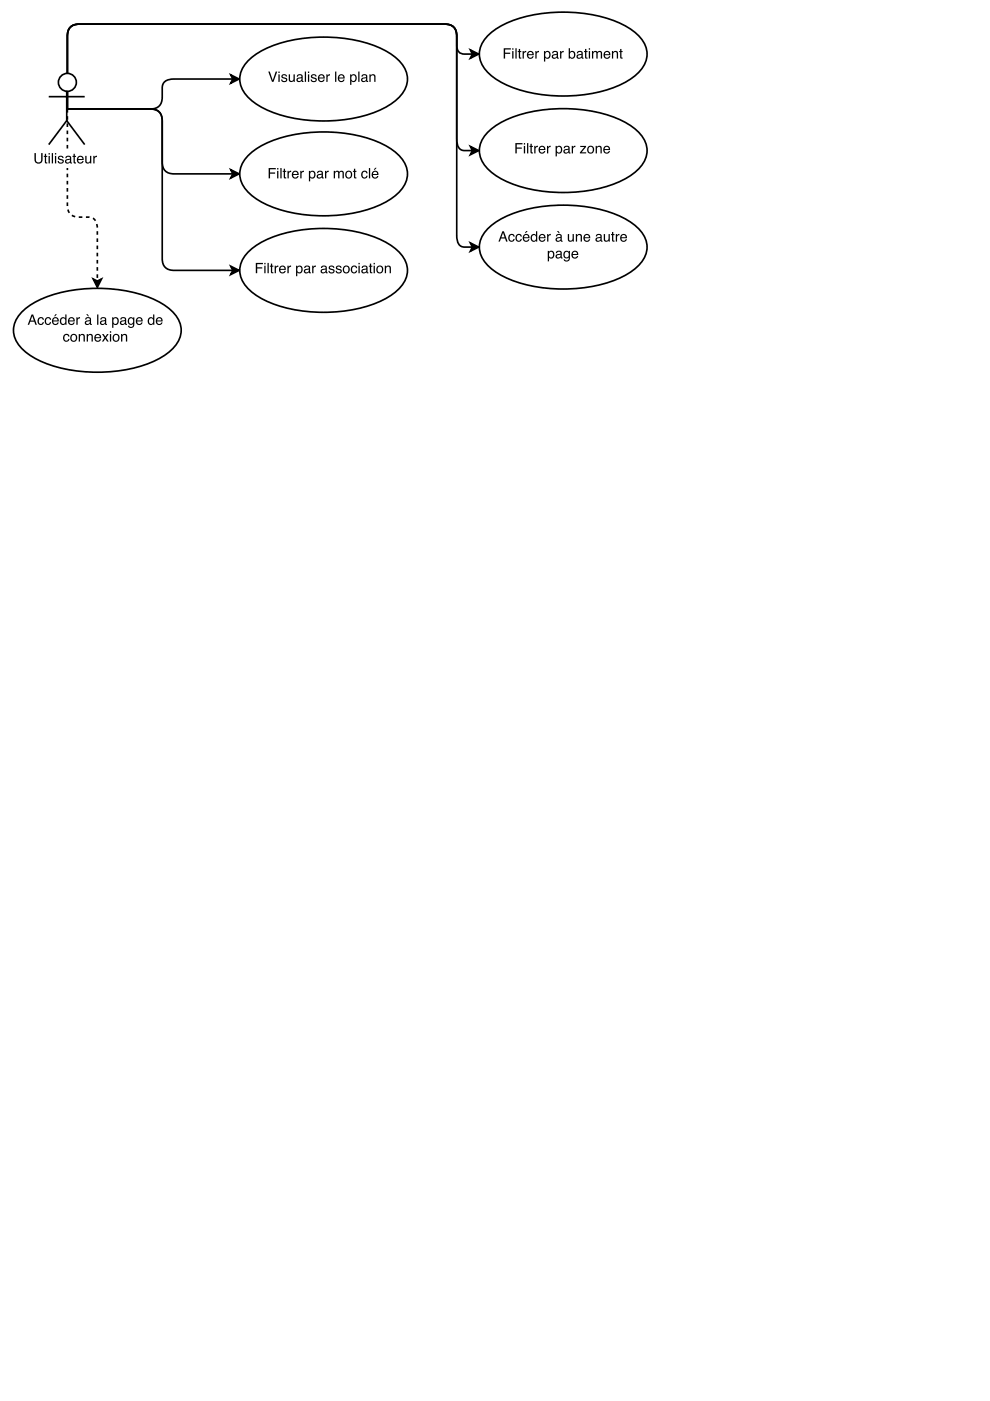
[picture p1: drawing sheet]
<svg xmlns="http://www.w3.org/2000/svg" width="210mm" height="297mm" viewBox="0 0 210 297" stroke-linecap="round" stroke-linejoin="round" font-family="sans-serif">
<g fill="none" stroke="#000" stroke-width=".35">
<path d="M48.9 15.9l1.8 .9-1.8 .8 .5-.8zM49.4 16.8h-12.5a2.06 2.06 0 0 0-2.5 1.9 5.2 5.2 0 0 1-.5 3.6 2.43 2.43 0 0 1-2 .8h-17.6M99.7 10.6l1.8 .9-1.8 .9 .5-.9zM100.2 11.5a3.1 3.1 0 0 1-2.9-.5 4.4 4.4 0 0 1-.5-3.3 2.25 2.25 0 0 0-2.5-2.6h-77.5a2.25 2.25 0 0 0-2.5 2.6v15.4M14.3 23.1h17.6a2.25 2.25 0 0 1 2.5 2.5v8.7a2.25 2.25 0 0 0 2.5 2.6h12.5M14.3 23.1h17.6a2.25 2.25 0 0 1 2.5 2.5v29.2a2.25 2.25 0 0 0 2.5 2.5h12.5M14.3 23.1v-15.4a2.25 2.25 0 0 1 2.5-2.6h77.5a2.25 2.25 0 0 1 2.5 2.6v21.7a2.37 2.37 0 0 0 1.2 2.5h2.2M14.3 23.1v-15.4a2.25 2.25 0 0 1 2.5-2.6h77.5a2.25 2.25 0 0 1 2.5 2.6v42.1a2.37 2.37 0 0 0 1.2 2.5l2.2 .1M48.9 36l1.8 .9-1.8 .9 .5-.9zM99.7 31l1.8 .9-1.8 .9 .5-.9zM19.7 59.1l.9 .5 .9-.5-.9 1.8zM48.9 56.4l1.8 .9-1.8 .9 .5-.9z"/>
<path d="M99.7 51.5l1.8 .9-1.8 .9 .5-.9z"/>
</g>
<path d="M48.9 15.9l1.8 .9-1.8 .8 .5-.8zM99.7 10.6l1.8 .9-1.8 .9 .5-.9zM48.9 36l1.8 .9-1.8 .9 .5-.9zM99.7 31l1.8 .9-1.8 .9 .5-.9zM48.9 56.4l1.8 .9-1.8 .9 .5-.9zM99.7 51.5l1.8 .9-1.8 .9 .5-.9zM19.7 59.1l.9 .5 .9-.5-.9 1.8z" fill="#000"/>
<path d="M14.3 23.1v20.4a2.25 2.25 0 0 0 2.5 2.5 3.6 3.6 0 0 1 3.2 .5 2.86 2.86 0 0 1 .6 2.1v11" fill="none" stroke="#000" stroke-width=".35" stroke-dasharray=".8 .8" stroke-linecap="butt"/>
<circle cx="14.3" cy="17.5" r="1.91" fill="#fff"/>
<g fill="none" stroke="#000" stroke-width=".35">
<path d="M14.1 19.2v6.4M10.3 20.5h7.7M14.1 25.6l-3.8 5.1M14.1 25.6l3.9 5.1"/>
<circle cx="14.3" cy="17.5" r="1.91"/>
</g>
<path d="M7.1 32.1h13.4v3.6h-13.4z" fill="#fff"/>
<path d="M7.3 32.5h.3v1.3a.56 .56 0 0 0 .6 .6 .56 .56 0 0 0 .5-.6v-1.3h.3v1.2a.87 .87 0 0 1-.8 1 .87 .87 0 0 1-.9-1zM9.5 32.6h.3v.4h.2v.3h-.2v1l.2 .1v.2h-.3l-.2-.1v-1.2h-.2v-.3h.2zM10.3 33.1h.3v1.5h-.3zM10.3 32.5h.3v.3h-.3zM11 32.5h.2v2.1h-.2zM11.6 33.1h.3v1.5h-.3zM11.6 32.5h.3v.3h-.3zM12.4 33.1a.64 .64 0 0 1 1.1 .4h-.3a.34 .34 0 0 0-.3-.3 .34 .34 0 0 0-.3 .3v.1a.76 .76 0 0 1 .9 .8 .69 .69 0 0 1-.7 .3 .69 .69 0 0 1-.6-.6h.3a.39 .39 0 0 0 .4 .4 .39 .39 0 0 0 .3-.4 .76 .76 0 0 1-.9-.8zM14.1 34.1a.38 .38 0 0 0 .5 .3 .38 .38 0 0 0 .2-.5zM13.9 33.2a.71 .71 0 0 1 1.2 .3v.9l.2 .1-.2 .2a.45 .45 0 0 0-.7 0 .49 .49 0 0 1-.6-.4 .49 .49 0 0 1 .5-.6l.5-.1a.36 .36 0 0 0-.3-.4 .36 .36 0 0 0-.4 .3h-.2zM15.6 32.6h.3v.4h.2v.3h-.2v1l.2 .1v.2h-.3l-.2-.1v-1.2h-.2v-.3h.2zM16.5 33.3a.73 .73 0 0 1 .9-.2 .73 .73 0 0 1 .4 .8h-1.2a.45 .45 0 0 0 .3 .6 .45 .45 0 0 0 .6-.4h.2a.78 .78 0 0 1-1.1 .5 .78 .78 0 0 1-.2-1.2zM16.7 33.4l-.1 .3h.9l-.3-.4zM18.1 33h.2v1.1a.41 .41 0 0 0 .6 .3 .41 .41 0 0 0 .2-.6v-.8h.3v1.6h-.3v-.2a.55 .55 0 0 1-.6 .3 .55 .55 0 0 1-.4-.6zM19.8 33h.2v.3l.6-.3v.3h-.3l-.2 .3-.1 1h-.2z" fill="#000"/>
<path d="M4.4 66.4a18.7 18.7 0 0 1 10.6-4.8 31.2 31.2 0 0 1 18.8 2.5 8.2 8.2 0 0 1 4.5 5 5.6 5.6 0 0 1-2.3 5.4 22.8 22.8 0 0 1-13.4 4.4 27.6 27.6 0 0 1-16.3-3.6 6.3 6.3 0 0 1-3.3-6.2l.3-1z" fill="#fff"/>
<path d="M4.4 66.4a18.7 18.7 0 0 1 10.6-4.8 31.2 31.2 0 0 1 18.8 2.5 8.2 8.2 0 0 1 4.5 5 5.6 5.6 0 0 1-2.3 5.4 22.8 22.8 0 0 1-13.4 4.4 27.6 27.6 0 0 1-16.3-3.6 6.3 6.3 0 0 1-3.3-6.2l.3-1z" fill="none" stroke="#000" stroke-width=".35"/>
<g fill="#000">
<path d="M6.8 67l-.3 1h.7zM6.7 66.7h.3l.8 2.2h-.3l-.2-.7h-.9l-.2 .7h-.3zM8.2 67.5a.65 .65 0 0 1 .6-.3 .65 .65 0 0 1 .5 .6h-.2a.44 .44 0 0 0-.6-.3 .44 .44 0 0 0-.3 .6 .42 .42 0 0 0 .3 .6 .42 .42 0 0 0 .6-.4h.2a.72 .72 0 0 1-.9 .6 .72 .72 0 0 1-.4-1zM9.7 67.5a.65 .65 0 0 1 .7-.3 .65 .65 0 0 1 .4 .6h-.2a.44 .44 0 0 0-.6-.3 .44 .44 0 0 0-.2 .6 .42 .42 0 0 0 .3 .6 .42 .42 0 0 0 .5-.4h.2a.72 .72 0 0 1-.9 .6 .72 .72 0 0 1-.4-1zM11.2 67.5a.73 .73 0 0 1 .9-.2 .73 .73 0 0 1 .4 .9h-1.2a.45 .45 0 0 0 .3 .5 .45 .45 0 0 0 .6-.3h.2a.78 .78 0 0 1-1.1 .4 .78 .78 0 0 1-.2-1.2zM11.4 67.6l-.1 .3h.9l-.3-.4zM11.7 66.6h.4l-.4 .5h-.2zM13.1 67.6a.55 .55 0 0 0-.1 .8 .55 .55 0 0 0 .7 .1 .55 .55 0 0 0 .1-.7 .55 .55 0 0 0-.7-.2zM13 67.4l.5-.1 .3 .2v-.8h.3v2.2h-.2v-.3a.73 .73 0 0 1-1.1 .1 .73 .73 0 0 1 0-1zM14.6 67.5a.73 .73 0 0 1 .9-.2 .73 .73 0 0 1 .4 .9h-1.2a.45 .45 0 0 0 .3 .5 .45 .45 0 0 0 .6-.3h.2a.78 .78 0 0 1-1.1 .4 .78 .78 0 0 1-.2-1.2zM14.8 67.6l-.1 .3h.9l-.3-.4zM16.2 67.3h.2v.2l.6-.3v.3h-.3l-.2 .3v1.1h-.3zM18.3 68.3a.38 .38 0 0 0 .5 .4 .38 .38 0 0 0 .2-.6zM18.1 67.4a.71 .71 0 0 1 1.2 .3v.9l.2 .1-.2 .2a.45 .45 0 0 0-.7 0 .49 .49 0 0 1-.6-.4 .49 .49 0 0 1 .5-.6l.5-.1a.36 .36 0 0 0-.3-.4 .36 .36 0 0 0-.4 .4h-.2zM18.3 66.6h.3l.3 .5h-.2zM20.6 66.7h.3v2.2h-.3zM21.5 68.3a.38 .38 0 0 0 .5 .4 .38 .38 0 0 0 .2-.6zM21.4 67.4a.71 .71 0 0 1 1.1 .3v.9l.2 .1-.1 .2a.45 .45 0 0 0-.7 0 .49 .49 0 0 1-.7-.4 .49 .49 0 0 1 .5-.6l.5-.1a.36 .36 0 0 0-.3-.4 .36 .36 0 0 0-.4 .4h-.2zM24.2 67.6a.56 .56 0 0 0-.2 .8 .56 .56 0 0 0 .8 .1 .56 .56 0 0 0 .1-.7 .56 .56 0 0 0-.7-.2zM23.8 67.3h.2v.2a.7 .7 0 0 1 1-.1 .7 .7 0 0 1 .2 .9 .62 .62 0 0 1-.5 .6 .62 .62 0 0 1-.7-.2v.8h-.2zM25.7 68.3a.38 .38 0 0 0 .5 .4 .38 .38 0 0 0 .2-.6zM25.6 67.4a.71 .71 0 0 1 1.1 .3l.1 .9 .1 .1-.1 .2a.45 .45 0 0 0-.7 0 .49 .49 0 0 1-.7-.4 .49 .49 0 0 1 .5-.6l.6-.1a.36 .36 0 0 0-.4-.4 .36 .36 0 0 0-.3 .4h-.3zM27.3 67.5l.5-.3 .4 .3v-.2h.3v1.4a.7 .7 0 0 1-.5 .8 .7 .7 0 0 1-.9-.4h.3a.46 .46 0 0 0 .6 .2 .46 .46 0 0 0 .2-.7 .69 .69 0 0 1-.9 .1 .69 .69 0 0 1-.2-.9zM27.5 67.6a.56 .56 0 0 0-.1 .7 .56 .56 0 0 0 .7 .2 .56 .56 0 0 0 .1-.7 .56 .56 0 0 0-.7-.2zM29 67.5a.73 .73 0 0 1 .9-.2 .73 .73 0 0 1 .3 .9h-1.1a.45 .45 0 0 0 .3 .5 .45 .45 0 0 0 .6-.3h.2a.78 .78 0 0 1-1.1 .4 .78 .78 0 0 1-.2-1.2zM29.2 67.6l-.1 .3h.9l-.3-.4zM31.7 67.6a.55 .55 0 0 0-.1 .8 .55 .55 0 0 0 .8 .1 .55 .55 0 0 0 .1-.7 .55 .55 0 0 0-.8-.2zM31.6 67.4l.6-.1 .3 .2v-.8h.2v2.2h-.2v-.3a.73 .73 0 0 1-1 .1 .73 .73 0 0 1-.1-1zM33.2 67.5a.73 .73 0 0 1 .9-.2 .73 .73 0 0 1 .4 .9h-1.2a.45 .45 0 0 0 .4 .5 .45 .45 0 0 0 .5-.3h.3a.78 .78 0 0 1-1.1 .4 .78 .78 0 0 1-.3-1.2zM33.5 67.6l-.2 .3h.9l-.3-.4z"/>
<path d="M13.6 71a.65 .65 0 0 1 .7-.2 .65 .65 0 0 1 .4 .6h-.2a.44 .44 0 0 0-.6-.4 .44 .44 0 0 0-.3 .7 .42 .42 0 0 0 .4 .5 .42 .42 0 0 0 .5-.3h.2a.72 .72 0 0 1-.9 .5 .72 .72 0 0 1-.4-1zM15.3 71.2a.56 .56 0 0 0-.1 .8 .56 .56 0 0 0 .8 0 .55 .55 0 0 0 .1-.7 .55 .55 0 0 0-.8-.1zM15.1 71a.78 .78 0 0 1 1.1 .1 .78 .78 0 0 1-.1 1.1 .78 .78 0 0 1-1.1-.1l-.1-.7zM16.7 70.8h.2v.3a.57 .57 0 0 1 .7-.3 .57 .57 0 0 1 .4 .6v1h-.3v-1a.39 .39 0 0 0-.5-.3 .39 .39 0 0 0-.2 .5v.8h-.3zM18.4 70.8h.2v.3a.57 .57 0 0 1 .7-.3 .57 .57 0 0 1 .4 .6v1h-.3v-1a.39 .39 0 0 0-.5-.3 .39 .39 0 0 0-.2 .5v.8h-.3zM20.2 71a.73 .73 0 0 1 .9-.1 .73 .73 0 0 1 .3 .8h-1.1a.45 .45 0 0 0 .3 .5 .45 .45 0 0 0 .6-.3h.2a.78 .78 0 0 1-1.1 .5 .78 .78 0 0 1-.2-1.2zM20.4 71.2l-.1 .3h.9l-.3-.5zM21.6 70.8h.4l.3 .6 .4-.6h.3l-.5 .8 .6 .8h-.4l-.4-.6-.4 .6h-.3l.6-.8zM23.3 70.8h.3v1.6h-.3zM23.3 70.2h.3v.3h-.3zM24.3 71.2a.56 .56 0 0 0-.1 .8 .56 .56 0 0 0 .8 0 .55 .55 0 0 0 0-.7 .55 .55 0 0 0-.7-.1zM24.1 71a.78 .78 0 0 1 1.1 .1 .78 .78 0 0 1-.1 1.1 .78 .78 0 0 1-1.1-.1l-.1-.7zM25.7 70.8h.2v.3a.57 .57 0 0 1 .7-.3 .57 .57 0 0 1 .4 .6v1h-.3v-1a.39 .39 0 0 0-.5-.3 .39 .39 0 0 0-.3 .5v.8h-.2z"/>
</g>
<path d="M52.4 13.1a18.7 18.7 0 0 1 10.6-4.8 31.2 31.2 0 0 1 18.8 2.5 8.2 8.2 0 0 1 4.5 5 5.6 5.6 0 0 1-2.3 5.4 22.8 22.8 0 0 1-13.4 4.4 27.6 27.6 0 0 1-16.3-3.6 6.3 6.3 0 0 1-3.4-6.2l.3-1z" fill="#fff"/>
<path d="M52.4 13.1a18.7 18.7 0 0 1 10.6-4.8 31.2 31.2 0 0 1 18.8 2.5 8.2 8.2 0 0 1 4.5 5 5.6 5.6 0 0 1-2.3 5.4 22.8 22.8 0 0 1-13.4 4.4 27.6 27.6 0 0 1-16.3-3.6 6.3 6.3 0 0 1-3.4-6.2l.3-1z" fill="none" stroke="#000" stroke-width=".35"/>
<path d="M56.9 15.2h.3l.6 1.8 .7-1.8h.3l-.8 2.2h-.3zM59 15.8h.3v1.6h-.3zM59 15.2h.3v.3h-.3zM59.8 15.9a.64 .64 0 0 1 1.1 .3h-.3a.34 .34 0 0 0-.3-.3 .34 .34 0 0 0-.4 .4h.1a.76 .76 0 0 1 .9 .8 .69 .69 0 0 1-.7 .3 .69 .69 0 0 1-.6-.5h.3a.39 .39 0 0 0 .4 .3 .39 .39 0 0 0 .3-.4 .76 .76 0 0 1-.9-.8zM61.2 15.8h.3v1a.41 .41 0 0 0 .5 .3 .41 .41 0 0 0 .2-.6v-.7h.3v1.6h-.3l.1-.3a.55 .55 0 0 1-.7 .3 .55 .55 0 0 1-.4-.6zM63.2 16.8a.38 .38 0 0 0 .5 .3 .38 .38 0 0 0 .2-.5zM63 15.9a.71 .71 0 0 1 1.2 .3v.9l.2 .1-.2 .2a.45 .45 0 0 0-.7 0 .49 .49 0 0 1-.6-.4 .49 .49 0 0 1 .4-.6l.6-.1a.36 .36 0 0 0-.3-.4 .36 .36 0 0 0-.4 .3h-.3zM64.6 15.2h.3v2.2h-.3zM65.3 15.8h.3v1.6h-.3zM65.3 15.2h.3v.3h-.3zM66.1 15.9a.64 .64 0 0 1 1 .3h-.2a.34 .34 0 0 0-.4-.3 .34 .34 0 0 0-.3 .4h.1a.76 .76 0 0 1 .8 .8 .69 .69 0 0 1-.7 .3 .69 .69 0 0 1-.5-.5h.2a.39 .39 0 0 0 .4 .3 .39 .39 0 0 0 .4-.4h-.1a.76 .76 0 0 1-.8-.8zM67.6 16a.73 .73 0 0 1 .9-.2 .73 .73 0 0 1 .4 .8h-1.2a.45 .45 0 0 0 .3 .6 .45 .45 0 0 0 .6-.3h.2a.78 .78 0 0 1-1.1 .4 .78 .78 0 0 1-.2-1.2zM67.8 16.1l-.1 .3h.9l-.3-.4zM69.2 15.8h.2v.2l.6-.3v.3h-.3l-.2 .3v1.1h-.3zM71 15.2h.3v2.2h-.3zM71.8 16a.73 .73 0 0 1 .9-.2 .73 .73 0 0 1 .4 .8h-1.2a.45 .45 0 0 0 .4 .6 .45 .45 0 0 0 .5-.3h.3a.78 .78 0 0 1-1.2 .4 .78 .78 0 0 1-.2-1.2zM72.1 16.1l-.2 .3h.9l-.3-.4zM74.6 16.1a.56 .56 0 0 0-.1 .7 .56 .56 0 0 0 .7 .2 .56 .56 0 0 0 .2-.7 .56 .56 0 0 0-.8-.2zM74.2 15.8h.3v.2a.7 .7 0 0 1 1-.1 .7 .7 0 0 1 .1 .9 .62 .62 0 0 1-.4 .6 .62 .62 0 0 1-.7-.2v.8h-.3zM76 15.2h.2v2.2h-.2zM76.9 16.8a.38 .38 0 0 0 .5 .3 .38 .38 0 0 0 .2-.5zM76.7 15.9a.71 .71 0 0 1 1.2 .3v.9l.2 .1-.2 .2a.45 .45 0 0 0-.7 0 .49 .49 0 0 1-.6-.4 .49 .49 0 0 1 .5-.6l.5-.1a.36 .36 0 0 0-.3-.4 .36 .36 0 0 0-.4 .3h-.3zM78.3 15.8h.3v.2a.57 .57 0 0 1 .6-.2 .57 .57 0 0 1 .4 .5v1.1h-.3v-1a.39 .39 0 0 0-.4-.4 .39 .39 0 0 0-.3 .5v.9h-.3z" fill="#000"/>
<path d="M52.4 33.2a18.7 18.7 0 0 1 10.6-4.8 31.2 31.2 0 0 1 18.8 2.5 8.2 8.2 0 0 1 4.5 5 5.6 5.6 0 0 1-2.3 5.5 22.8 22.8 0 0 1-13.4 4.3 27.6 27.6 0 0 1-16.3-3.6 6.3 6.3 0 0 1-3.4-6.2l.3-.9z" fill="#fff"/>
<path d="M52.4 33.2a18.7 18.7 0 0 1 10.6-4.8 31.2 31.2 0 0 1 18.8 2.5 8.2 8.2 0 0 1 4.5 5 5.6 5.6 0 0 1-2.3 5.5 22.8 22.8 0 0 1-13.4 4.3 27.6 27.6 0 0 1-16.3-3.6 6.3 6.3 0 0 1-3.4-6.2l.3-.9z" fill="none" stroke="#000" stroke-width=".35"/>
<path d="M57 35.6h1.5v.3h-1.2v.7h1v.2h-1v1h-.3zM58.8 36.2h.2v1.6h-.2zM58.8 35.6h.2v.3h-.2zM59.4 35.6h.3v2.2h-.3zM60.2 35.8h.2v.4h.3v.2h-.3v1.1l.3 .1v.2h-.4l-.1-.2v-1.2h-.3v-.2h.3zM61 36.2h.2v.3l.5-.3v.3h-.2l-.2 .2-.1 1.1h-.2zM62.1 36.4a.73 .73 0 0 1 .9-.1 .73 .73 0 0 1 .3 .8h-1.1a.45 .45 0 0 0 .3 .5 .45 .45 0 0 0 .5-.3h.3a.78 .78 0 0 1-1.1 .5 .78 .78 0 0 1-.2-1.2zM62.3 36.6l-.1 .3h.9l-.3-.5zM63.7 36.2h.2v.3l.5-.3v.3h-.2l-.2 .2-.1 1.1h-.2zM65.9 36.5a.56 .56 0 0 0-.2 .8 .56 .56 0 0 0 .8 .2 .56 .56 0 0 0 .1-.8 .56 .56 0 0 0-.7-.2zM65.5 36.2h.3v.2a.7 .7 0 0 1 .9-.1 .7 .7 0 0 1 .2 1 .62 .62 0 0 1-.5 .5 .62 .62 0 0 1-.6-.2v.9h-.3zM67.4 37.3a.38 .38 0 0 0 .5 .3 .38 .38 0 0 0 .2-.6zM67.3 36.4a.71 .71 0 0 1 1.2 .2v1h.1l-.1 .3a.45 .45 0 0 0-.7 0 .49 .49 0 0 1-.7-.4 .49 .49 0 0 1 .5-.6l.6-.1a.36 .36 0 0 0-.3-.4 .36 .36 0 0 0-.4 .3h-.3zM68.9 36.2h.3v.3l.5-.3v.3h-.3l-.2 .2v1.1h-.3zM70.8 36.2h.2v.3a.52 .52 0 0 1 .9-.1 .53 .53 0 0 1 .6-.2 .53 .53 0 0 1 .4 .6v1h-.3v-1.2l-.2-.2-.4 .3v1.1h-.3v-1a.36 .36 0 0 0-.5-.4 .36 .36 0 0 0-.2 .6v.8h-.2zM73.6 36.6a.56 .56 0 0 0-.1 .8 .56 .56 0 0 0 .8 0 .55 .55 0 0 0 .1-.7 .55 .55 0 0 0-.8-.1zM73.4 36.4a.78 .78 0 0 1 1.1 .1 .78 .78 0 0 1-.1 1.1 .78 .78 0 0 1-1.1-.1l-.1-.7zM75 35.8h.3v.4h.3v.2h-.3v1.1l.3 .1v.2h-.4l-.1-.2-.1-1.2h-.2v-.2h.2zM76.8 36.4a.65 .65 0 0 1 .7-.2 .65 .65 0 0 1 .4 .6h-.2a.44 .44 0 0 0-.6-.4 .44 .44 0 0 0-.2 .7 .42 .42 0 0 0 .3 .5 .42 .42 0 0 0 .5-.3h.2a.72 .72 0 0 1-.9 .5 .72 .72 0 0 1-.4-1zM78.2 35.6h.3v2.2h-.3zM79 36.4a.73 .73 0 0 1 .9-.1 .73 .73 0 0 1 .3 .8h-1.1a.45 .45 0 0 0 .3 .5 .45 .45 0 0 0 .6-.3h.2a.78 .78 0 0 1-1.1 .5 .78 .78 0 0 1-.2-1.2zM79.2 36.6l-.1 .3h.9l-.3-.5zM79.5 35.6h.4l-.4 .4h-.2z" fill="#000"/>
<path d="M52.4 53.7a18.7 18.7 0 0 1 10.6-4.8 31.2 31.2 0 0 1 18.8 2.5 8.2 8.2 0 0 1 4.5 5 5.6 5.6 0 0 1-2.3 5.4 22.8 22.8 0 0 1-13.4 4.4 27.6 27.6 0 0 1-16.3-3.6 6.3 6.3 0 0 1-3.4-6.2l.3-1z" fill="#fff"/>
<path d="M52.4 53.7a18.7 18.7 0 0 1 10.6-4.8 31.2 31.2 0 0 1 18.8 2.5 8.2 8.2 0 0 1 4.5 5 5.6 5.6 0 0 1-2.3 5.4 22.8 22.8 0 0 1-13.4 4.4 27.6 27.6 0 0 1-16.3-3.6 6.3 6.3 0 0 1-3.4-6.2l.3-1z" fill="none" stroke="#000" stroke-width=".35"/>
<path d="M54.2 55.7h1.6v.3h-1.3v.7h1.1v.2h-1.1v1h-.3zM56 56.3h.3v1.6h-.3zM56 55.7h.3v.3h-.3zM56.7 55.7h.3v2.2h-.3zM57.4 55.9h.3v.4h.3v.3h-.3v1l.3 .1v.2h-.4l-.1-.2-.1-1.1h-.2v-.3h.2zM58.2 56.3h.3v.3l.5-.3v.3h-.3l-.2 .2v1.1h-.3zM59.4 56.5a.73 .73 0 0 1 .8-.1 .73 .73 0 0 1 .4 .8h-1.2a.45 .45 0 0 0 .4 .5 .45 .45 0 0 0 .5-.3h.3a.78 .78 0 0 1-1.1 .5 .78 .78 0 0 1-.3-1.2zM59.6 56.7l-.2 .3h.9l-.3-.4zM60.9 56.3h.3v.3l.5-.3v.3h-.2l-.3 .2v1.1h-.3zM63.2 56.7a.56 .56 0 0 0-.2 .7 .56 .56 0 0 0 .8 .2 .56 .56 0 0 0 .1-.7 .56 .56 0 0 0-.7-.2zM62.8 56.3h.2v.3a.7 .7 0 0 1 1-.1 .7 .7 0 0 1 .1 .9 .62 .62 0 0 1-.4 .6 .62 .62 0 0 1-.7-.3v.9h-.2zM64.7 57.4a.38 .38 0 0 0 .5 .3 .38 .38 0 0 0 .2-.6zM64.6 56.5a.71 .71 0 0 1 1.1 .2v1h.2l-.1 .3a.45 .45 0 0 0-.7 0 .49 .49 0 0 1-.7-.4 .49 .49 0 0 1 .5-.6l.6-.1a.36 .36 0 0 0-.4-.4 .36 .36 0 0 0-.4 .3h-.2zM66.2 56.3h.2v.3l.6-.3v.3h-.3l-.2 .2v1.1h-.3zM68.3 57.4a.38 .38 0 0 0 .5 .3 .38 .38 0 0 0 .2-.6zM68.1 56.5a.71 .71 0 0 1 1.2 .2v1h.2l-.2 .3a.45 .45 0 0 0-.7 0 .49 .49 0 0 1-.6-.4 .49 .49 0 0 1 .5-.6l.5-.1a.36 .36 0 0 0-.3-.4 .36 .36 0 0 0-.4 .3h-.3zM69.8 56.4a.64 .64 0 0 1 1.1 .4h-.3a.34 .34 0 0 0-.3-.3 .34 .34 0 0 0-.3 .3l.1 .1a.76 .76 0 0 1 .8 .8 .69 .69 0 0 1-.7 .3 .69 .69 0 0 1-.6-.6h.3a.39 .39 0 0 0 .4 .4 .39 .39 0 0 0 .4-.4l-.1-.1a.76 .76 0 0 1-.9-.7zM71.4 56.4a.64 .64 0 0 1 1 .4h-.2a.34 .34 0 0 0-.4-.3 .34 .34 0 0 0-.3 .3l.1 .1a.76 .76 0 0 1 .8 .8 .69 .69 0 0 1-.7 .3 .69 .69 0 0 1-.5-.6h.2a.39 .39 0 0 0 .4 .4 .39 .39 0 0 0 .4-.4l-.1-.1a.76 .76 0 0 1-.9-.7zM73.1 56.7a.56 .56 0 0 0-.1 .8 .56 .56 0 0 0 .8 .1 .55 .55 0 0 0 0-.8 .55 .55 0 0 0-.7-.1zM72.9 56.5a.78 .78 0 0 1 1.1 .1 .78 .78 0 0 1-.1 1.1 .78 .78 0 0 1-1.1-.1l-.1-.7zM74.6 56.5a.65 .65 0 0 1 .7-.2 .65 .65 0 0 1 .4 .6h-.2a.44 .44 0 0 0-.6-.3 .44 .44 0 0 0-.2 .6 .42 .42 0 0 0 .3 .5 .42 .42 0 0 0 .5-.3h.2a.72 .72 0 0 1-.9 .5 .72 .72 0 0 1-.4-1zM76 56.3h.3v1.6h-.3zM76 55.7h.3v.3h-.3zM76.9 57.4a.38 .38 0 0 0 .5 .3 .38 .38 0 0 0 .2-.6zM76.8 56.5a.71 .71 0 0 1 1.1 .2v1h.2l-.1 .3a.45 .45 0 0 0-.7 0 .49 .49 0 0 1-.7-.4 .49 .49 0 0 1 .5-.6l.6-.1a.36 .36 0 0 0-.4-.4 .36 .36 0 0 0-.4 .3h-.2zM78.4 55.9h.3v.4h.2v.3h-.2v1l.2 .1v.2h-.3l-.2-.2v-1.1h-.2v-.3h.2zM79.2 56.3h.3v1.6h-.3zM79.2 55.7h.3v.3h-.3zM80.2 56.7a.56 .56 0 0 0-.1 .8 .56 .56 0 0 0 .8 .1 .55 .55 0 0 0 0-.8 .55 .55 0 0 0-.7-.1zM80 56.5a.78 .78 0 0 1 1.1 .1 .78 .78 0 0 1-.1 1.1 .78 .78 0 0 1-1.1-.1l-.1-.7zM81.6 56.3h.2v.3a.57 .57 0 0 1 .7-.3 .57 .57 0 0 1 .4 .6v1h-.3v-1a.39 .39 0 0 0-.5-.3 .39 .39 0 0 0-.2 .5v.8h-.3z" fill="#000"/>
<path d="M103.2 7.8a18.7 18.7 0 0 1 10.6-4.8 31.2 31.2 0 0 1 18.8 2.5 8.2 8.2 0 0 1 4.5 5 5.6 5.6 0 0 1-2.3 5.5 22.8 22.8 0 0 1-13.4 4.3 27.6 27.6 0 0 1-16.3-3.6 6.3 6.3 0 0 1-3.4-6.2l.3-.9z" fill="#fff"/>
<path d="M103.2 7.8a18.7 18.7 0 0 1 10.6-4.8 31.2 31.2 0 0 1 18.8 2.5 8.2 8.2 0 0 1 4.5 5 5.6 5.6 0 0 1-2.3 5.5 22.8 22.8 0 0 1-13.4 4.3 27.6 27.6 0 0 1-16.3-3.6 6.3 6.3 0 0 1-3.4-6.2l.3-.9z" fill="none" stroke="#000" stroke-width=".35"/>
<path d="M106.8 10.2h1.5v.3h-1.2v.7h1.1v.2h-1.1v1h-.3zM108.6 10.8h.3v1.6h-.3zM108.6 10.2h.3v.3h-.3zM109.3 10.2h.2v2.2h-.2zM110 10.4h.3v.4h.2v.2h-.2v1.1l.2 .1v.2h-.3l-.2-.2v-1.2h-.2v-.2h.2zM110.8 10.8h.3v.3l.5-.3v.3h-.3l-.2 .2v1.1h-.3zM111.9 11a.73 .73 0 0 1 .9-.1 .73 .73 0 0 1 .4 .8h-1.2a.45 .45 0 0 0 .3 .5 .45 .45 0 0 0 .6-.3h.2a.78 .78 0 0 1-1.1 .5 .78 .78 0 0 1-.2-1.2zM112.1 11.2l-.1 .3h.9l-.3-.5zM113.5 10.8h.3v.3l.5-.3v.3h-.3l-.2 .2v1.1h-.3zM115.7 11.1a.56 .56 0 0 0-.1 .8 .56 .56 0 0 0 .7 .2 .56 .56 0 0 0 .2-.8 .56 .56 0 0 0-.8-.2zM115.3 10.8h.3v.2a.7 .7 0 0 1 1-.1 .7 .7 0 0 1 .1 1 .62 .62 0 0 1-.4 .5 .62 .62 0 0 1-.7-.2v.9h-.3zM117.3 11.9a.38 .38 0 0 0 .5 .3 .38 .38 0 0 0 .2-.6zM117.1 11a.71 .71 0 0 1 1.2 .2v1h.2l-.2 .3a.45 .45 0 0 0-.6 0 .49 .49 0 0 1-.7-.4 .49 .49 0 0 1 .5-.6l.5-.1a.36 .36 0 0 0-.3-.4 .36 .36 0 0 0-.4 .3h-.2zM118.8 10.8h.2v.3l.5-.3v.3h-.2l-.3 .2v1.1h-.2zM120.6 10.2h.2v.8a.7 .7 0 0 1 1-.1 .7 .7 0 0 1 .2 .9 .63 .63 0 0 1-.5 .6 .63 .63 0 0 1-.7-.2v.2h-.2zM121 11.2a.55 .55 0 0 0-.2 .7 .55 .55 0 0 0 .8 .2 .56 .56 0 0 0 .1-.8 .56 .56 0 0 0-.7-.1zM122.5 11.9a.38 .38 0 0 0 .5 .3 .38 .38 0 0 0 .2-.6zM122.4 11a.71 .71 0 0 1 1.2 .2v1h.1l-.1 .3a.45 .45 0 0 0-.7 0 .49 .49 0 0 1-.7-.4 .49 .49 0 0 1 .5-.6l.6-.1a.36 .36 0 0 0-.4-.4 .36 .36 0 0 0-.3 .3h-.3zM124 10.4h.3v.4h.3v.2h-.3v1.1l.3 .1v.2h-.4l-.1-.2-.1-1.2h-.2v-.2h.2zM124.8 10.8h.3v1.6h-.3zM124.8 10.2h.3v.3h-.3zM125.5 10.8h.3v.3a.52 .52 0 0 1 .9-.1 .53 .53 0 0 1 .6-.2 .53 .53 0 0 1 .4 .6v1h-.3v-1.2l-.3-.2-.4 .3v1.1h-.3v-1a.36 .36 0 0 0-.4-.4 .36 .36 0 0 0-.2 .6v.8h-.3zM128.2 11a.73 .73 0 0 1 .9-.1 .73 .73 0 0 1 .3 .8h-1.2a.45 .45 0 0 0 .4 .5 .45 .45 0 0 0 .5-.3h.3a.78 .78 0 0 1-1.1 .5 .78 .78 0 0 1-.2-1.2zM128.4 11.2l-.1 .3h.8l-.2-.5zM129.7 10.8h.3v.3a.57 .57 0 0 1 .7-.3 .57 .57 0 0 1 .3 .6v1h-.2v-1a.39 .39 0 0 0-.5-.3 .39 .39 0 0 0-.3 .5v.8h-.3zM131.5 10.4h.3v.4h.2v.2h-.2v1.1l.2 .1v.2h-.3l-.2-.2v-1.2h-.2v-.2h.2z" fill="#000"/>
<path d="M103.2 28.3a18.7 18.7 0 0 1 10.6-4.8 31.2 31.2 0 0 1 18.8 2.5 8.2 8.2 0 0 1 4.5 5 5.6 5.6 0 0 1-2.3 5.4 22.8 22.8 0 0 1-13.4 4.4 27.6 27.6 0 0 1-16.3-3.6 6.3 6.3 0 0 1-3.4-6.2l.3-1z" fill="#fff"/>
<path d="M103.2 28.3a18.7 18.7 0 0 1 10.6-4.8 31.2 31.2 0 0 1 18.8 2.5 8.2 8.2 0 0 1 4.5 5 5.6 5.6 0 0 1-2.3 5.4 22.8 22.8 0 0 1-13.4 4.4 27.6 27.6 0 0 1-16.3-3.6 6.3 6.3 0 0 1-3.4-6.2l.3-1z" fill="none" stroke="#000" stroke-width=".35"/>
<path d="M109.3 30.3h1.5v.3h-1.2v.7h1v.2h-1v1h-.3zM111.1 30.9h.2v1.6h-.2zM111.1 30.3h.2v.3h-.2zM111.7 30.3h.3v2.2h-.3zM112.5 30.5h.2v.4h.3v.3h-.3v1l.3 .1v.2h-.4l-.1-.2v-1.1h-.2v-.3h.2zM113.3 30.9h.2v.3l.5-.3v.3h-.2l-.2 .2-.1 1.1h-.2zM114.4 31.1a.73 .73 0 0 1 .9-.1 .73 .73 0 0 1 .3 .8h-1.1a.45 .45 0 0 0 .3 .5 .45 .45 0 0 0 .6-.3h.2a.78 .78 0 0 1-1.1 .5 .78 .78 0 0 1-.2-1.2zM114.6 31.3l-.1 .3h.9l-.3-.4zM116 30.9h.2v.3l.6-.3v.3h-.3l-.2 .2-.1 1.1h-.2zM118.2 31.3a.56 .56 0 0 0-.1 .7 .56 .56 0 0 0 .7 .2 .56 .56 0 0 0 .1-.7 .56 .56 0 0 0-.7-.2zM117.8 30.9h.3v.3a.7 .7 0 0 1 .9-.1 .7 .7 0 0 1 .2 .9 .62 .62 0 0 1-.5 .6 .62 .62 0 0 1-.6-.3v.9h-.3zM119.8 32a.38 .38 0 0 0 .5 .3 .38 .38 0 0 0 .2-.6zM119.6 31.1a.71 .71 0 0 1 1.2 .2v1h.2l-.2 .3a.45 .45 0 0 0-.7 0 .49 .49 0 0 1-.6-.4 .49 .49 0 0 1 .4-.6l.6-.1a.36 .36 0 0 0-.3-.4 .36 .36 0 0 0-.4 .3h-.3zM121.2 30.9h.3v.3l.5-.3v.3h-.3l-.2 .2v1.1h-.3zM123 30.9h1.3v.3l-1 1.1h1v.2h-1.3v-.2l.9-1.1h-.9zM124.9 31.3a.56 .56 0 0 0-.1 .8 .56 .56 0 0 0 .8 .1 .55 .55 0 0 0 .1-.8 .55 .55 0 0 0-.8-.1zM124.7 31.1a.78 .78 0 0 1 1.1 .1 .78 .78 0 0 1-.1 1.1 .78 .78 0 0 1-1.1-.1l-.1-.7zM126.3 30.9h.2v.3a.57 .57 0 0 1 .7-.3 .57 .57 0 0 1 .4 .6v1h-.3v-1a.39 .39 0 0 0-.5-.3 .39 .39 0 0 0-.2 .5v.8h-.3zM128.1 31.1a.73 .73 0 0 1 .9-.1 .73 .73 0 0 1 .4 .8h-1.2a.45 .45 0 0 0 .3 .5 .45 .45 0 0 0 .6-.3h.2a.78 .78 0 0 1-1.1 .5 .78 .78 0 0 1-.2-1.2zM128.3 31.3l-.1 .3h.9l-.3-.4z" fill="#000"/>
<path d="M103.2 48.7a18.7 18.7 0 0 1 10.6-4.7 31.2 31.2 0 0 1 18.8 2.4 8.2 8.2 0 0 1 4.5 5 5.6 5.6 0 0 1-2.3 5.5 22.8 22.8 0 0 1-13.4 4.3 27.6 27.6 0 0 1-16.3-3.6 6.3 6.3 0 0 1-3.4-6.2l.3-.9z" fill="#fff"/>
<path d="M103.2 48.7a18.7 18.7 0 0 1 10.6-4.7 31.2 31.2 0 0 1 18.8 2.4 8.2 8.2 0 0 1 4.5 5 5.6 5.6 0 0 1-2.3 5.5 22.8 22.8 0 0 1-13.4 4.3 27.6 27.6 0 0 1-16.3-3.6 6.3 6.3 0 0 1-3.4-6.2l.3-.9z" fill="none" stroke="#000" stroke-width=".35"/>
<g fill="#000">
<path d="M106.7 49.4l-.4 .9h.7zM106.5 49h.3l.8 2.2h-.3l-.2-.6h-.9l-.2 .6h-.3zM108 49.8a.65 .65 0 0 1 .7-.2 .65 .65 0 0 1 .4 .6h-.2a.44 .44 0 0 0-.6-.4 .44 .44 0 0 0-.3 .7 .42 .42 0 0 0 .3 .5 .42 .42 0 0 0 .6-.3h.2a.72 .72 0 0 1-.9 .5 .72 .72 0 0 1-.4-1zM109.5 49.8a.65 .65 0 0 1 .7-.2 .65 .65 0 0 1 .4 .6h-.2a.44 .44 0 0 0-.6-.4 .44 .44 0 0 0-.2 .7 .42 .42 0 0 0 .3 .5 .42 .42 0 0 0 .5-.3h.2a.72 .72 0 0 1-.9 .5 .72 .72 0 0 1-.4-1zM111 49.8a.73 .73 0 0 1 .9-.1 .73 .73 0 0 1 .4 .8h-1.2a.45 .45 0 0 0 .4 .5 .45 .45 0 0 0 .5-.3h.3a.78 .78 0 0 1-1.2 .5 .78 .78 0 0 1-.2-1.2zM111.3 50l-.2 .3h.9l-.3-.5zM111.6 49h.3l-.4 .4h-.2zM112.9 50a.55 .55 0 0 0-.1 .7 .55 .55 0 0 0 .7 .2 .55 .55 0 0 0 .1-.8 .55 .55 0 0 0-.7-.1zM112.8 49.7l.5-.1 .3 .2v-.8h.3v2.2h-.2v-.2a.73 .73 0 0 1-1.1 .1 .73 .73 0 0 1 0-1.1zM114.4 49.8a.73 .73 0 0 1 .9-.1 .73 .73 0 0 1 .4 .8h-1.2a.45 .45 0 0 0 .3 .5 .45 .45 0 0 0 .6-.3h.2a.78 .78 0 0 1-1.1 .5 .78 .78 0 0 1-.2-1.2zM114.6 50l-.1 .3h.9l-.3-.5zM116 49.6h.3v.3l.5-.3v.3h-.3l-.2 .2v1.1h-.3zM118.1 50.7a.38 .38 0 0 0 .5 .3 .38 .38 0 0 0 .2-.6zM117.9 49.8a.71 .71 0 0 1 1.2 .2v1h.2l-.1 .3a.45 .45 0 0 0-.7 0 .49 .49 0 0 1-.7-.4 .49 .49 0 0 1 .5-.6l.5-.1a.36 .36 0 0 0-.3-.4 .36 .36 0 0 0-.4 .3h-.2zM118.1 49h.3l.3 .4h-.2zM120.4 49.6h.3v1.1a.41 .41 0 0 0 .5 .3 .41 .41 0 0 0 .2-.6v-.8h.3v1.6h-.3v-.2a.55 .55 0 0 1-.6 .2 .55 .55 0 0 1-.4-.5zM122.1 49.6h.2v.3a.57 .57 0 0 1 .7-.3 .57 .57 0 0 1 .4 .6v1h-.3v-1a.39 .39 0 0 0-.5-.3 .39 .39 0 0 0-.2 .5v.8h-.3zM123.9 49.8a.73 .73 0 0 1 .9-.1 .73 .73 0 0 1 .3 .8h-1.1a.45 .45 0 0 0 .3 .5 .45 .45 0 0 0 .6-.3h.2a.78 .78 0 0 1-1.1 .5 .78 .78 0 0 1-.2-1.2zM124.1 50l-.1 .3h.9l-.3-.5zM126.6 50.7a.38 .38 0 0 0 .5 .3 .38 .38 0 0 0 .2-.6zM126.4 49.8a.71 .71 0 0 1 1.2 .2v1h.2l-.2 .3a.45 .45 0 0 0-.7 0 .49 .49 0 0 1-.6-.4 .49 .49 0 0 1 .5-.6l.5-.1a.36 .36 0 0 0-.3-.4 .36 .36 0 0 0-.4 .3h-.3zM128 49.6h.3v1.1a.41 .41 0 0 0 .5 .3 .41 .41 0 0 0 .2-.6v-.8h.3v1.6h-.3v-.2a.55 .55 0 0 1-.6 .2 .55 .55 0 0 1-.4-.5zM129.8 49.2h.2v.4h.3v.2h-.3v1.1l.3 .1v.2h-.4l-.1-.2v-1.2h-.3v-.2h.3zM130.6 49.6h.2v.3l.5-.3v.3h-.2l-.2 .2-.1 1.1h-.2zM131.7 49.8a.73 .73 0 0 1 .9-.1 .73 .73 0 0 1 .3 .8h-1.1a.45 .45 0 0 0 .3 .5 .45 .45 0 0 0 .6-.3h.2a.78 .78 0 0 1-1.1 .5 .78 .78 0 0 1-.2-1.2zM131.9 50l-.1 .3h.9l-.3-.5z"/>
<path d="M116.5 53.5a.56 .56 0 0 0-.1 .8 .56 .56 0 0 0 .7 .1 .56 .56 0 0 0 .2-.7 .56 .56 0 0 0-.8-.2zM116.1 53.2h.3v.2a.7 .7 0 0 1 1-.1 .7 .7 0 0 1 .1 1 .62 .62 0 0 1-.4 .5 .62 .62 0 0 1-.7-.2v.8h-.3zM118.1 54.2a.38 .38 0 0 0 .5 .4 .38 .38 0 0 0 .2-.6zM117.9 53.4a.71 .71 0 0 1 1.2 .2v.9l.2 .1-.1 .2a.45 .45 0 0 0-.7 0 .49 .49 0 0 1-.7-.3 .49 .49 0 0 1 .5-.6l.5-.2a.36 .36 0 0 0-.3-.3 .36 .36 0 0 0-.4 .3h-.2zM119.6 53.4l.5-.2 .5 .2v-.2h.2v1.4a.7 .7 0 0 1-.5 .8 .7 .7 0 0 1-.8-.4h.3a.46 .46 0 0 0 .6 .2 .46 .46 0 0 0 .2-.6 .69 .69 0 0 1-.9 .1 .69 .69 0 0 1-.2-.9zM119.9 53.5a.56 .56 0 0 0-.2 .7 .56 .56 0 0 0 .7 .3 .56 .56 0 0 0 .2-.8 .56 .56 0 0 0-.7-.2zM121.4 53.4a.73 .73 0 0 1 .9-.2 .73 .73 0 0 1 .3 .9h-1.2a.45 .45 0 0 0 .4 .5 .45 .45 0 0 0 .5-.3h.3a.78 .78 0 0 1-1.1 .4 .78 .78 0 0 1-.3-1.1zM121.6 53.5l-.2 .4h.9l-.3-.5z"/>
</g>
</svg>
